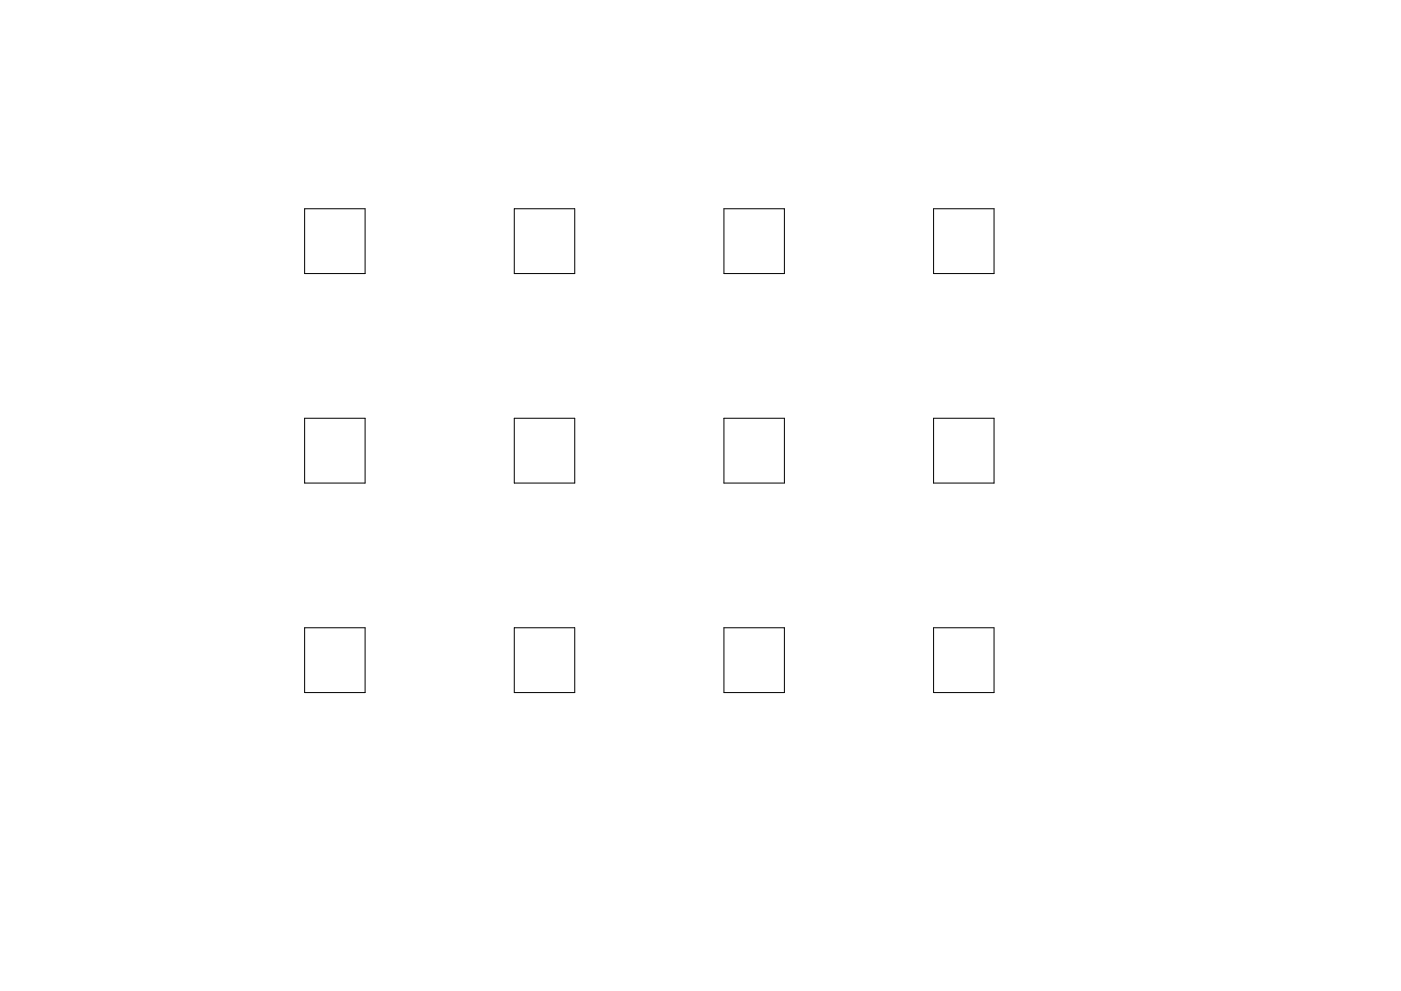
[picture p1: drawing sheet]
<svg xmlns="http://www.w3.org/2000/svg" width="297mm" height="210mm" viewBox="0 0 297 210" stroke-linecap="round" stroke-linejoin="round" font-family="sans-serif">
<path d="M64.6 44.3h12.8v13.7h-12.8zM109 44.3h12.9v13.7h-12.9zM153.5 44.3h12.8v13.7h-12.8zM197.9 44.3h12.9v13.7h-12.9zM64.6 88.7h12.8v13.8h-12.8zM109 88.7h12.9v13.8h-12.9zM153.5 88.7h12.8v13.8h-12.8zM197.9 88.7h12.9v13.8h-12.9zM64.6 133.2h12.8v13.7h-12.8zM109 133.2h12.9v13.7h-12.9zM153.5 133.2h12.8v13.7h-12.8zM197.9 133.2h12.9v13.7h-12.9z" fill="none" stroke="#000" stroke-width=".21"/>
</svg>
